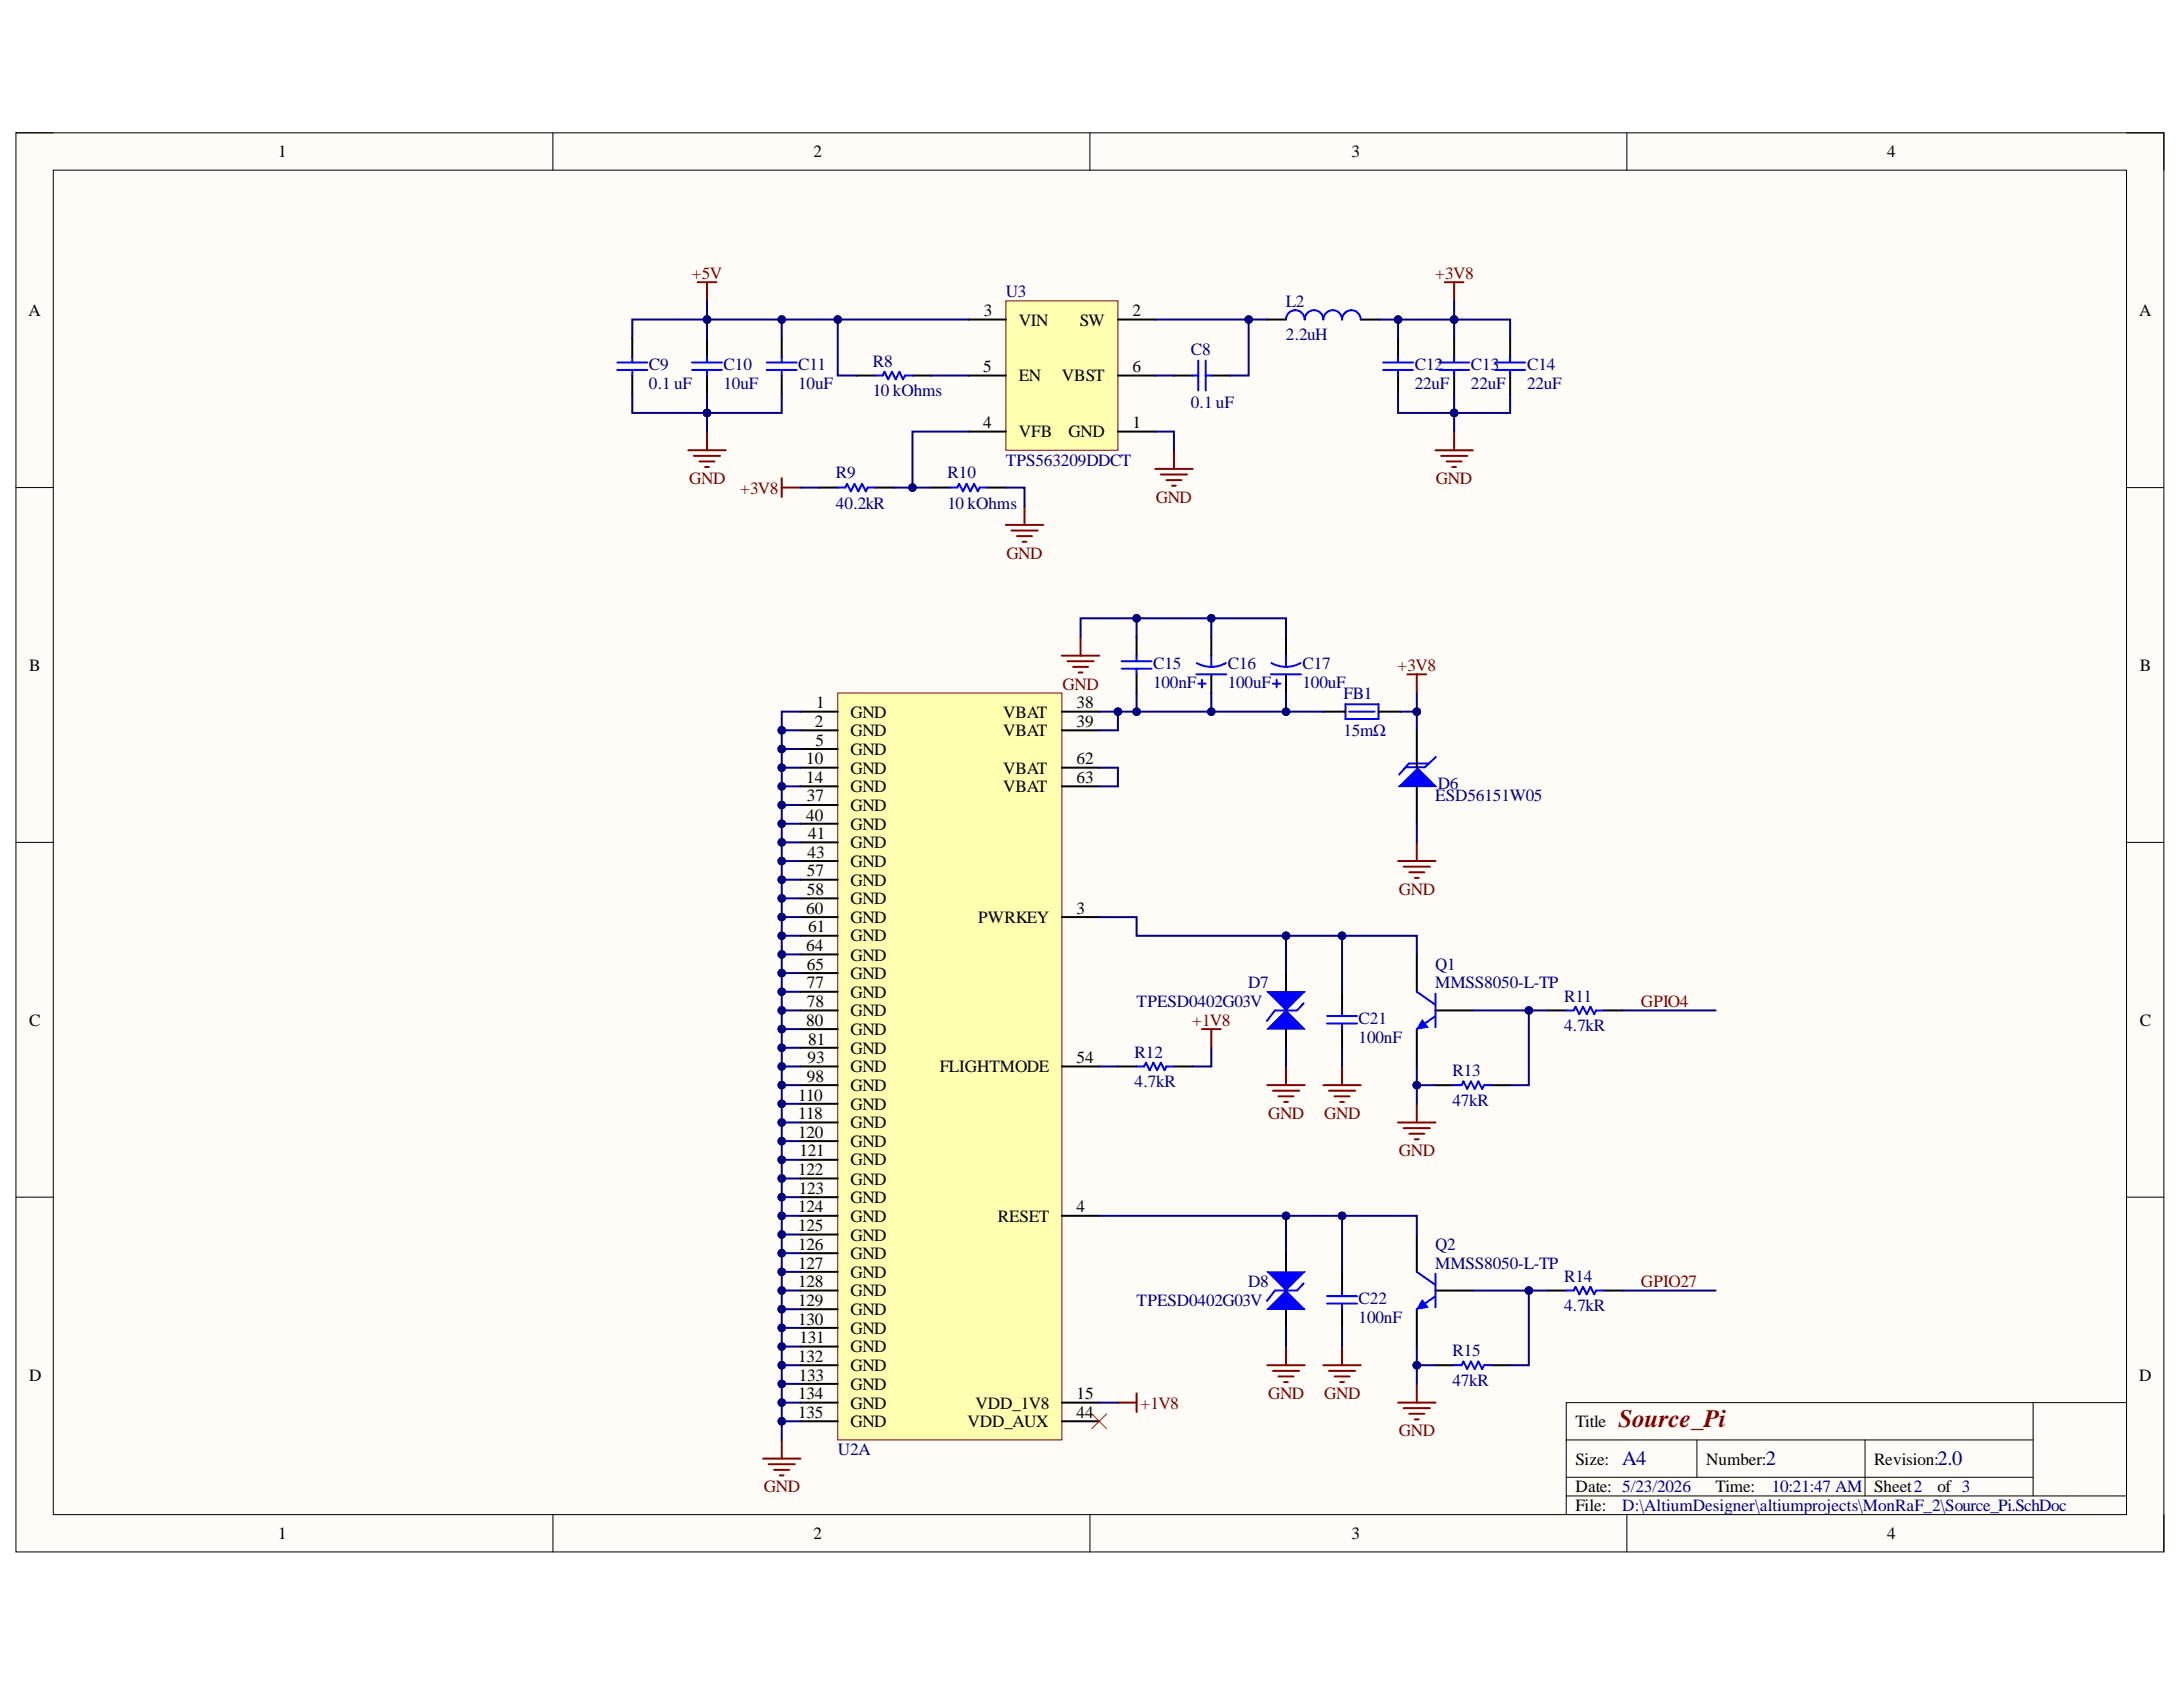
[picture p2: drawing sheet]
<svg xmlns="http://www.w3.org/2000/svg" width="279mm" height="216mm" viewBox="0 0 279 216" stroke-linecap="round" stroke-linejoin="round" font-family="sans-serif">
<defs><g id="words">
<text font-size="3.2" fill="#800000" x="207.1" y="182.6">Source_Pi</text>
<g font-size="2.6" fill="#000080">
<text x="207.6" y="187.5">A4</text>
<text x="226" y="187.5">2</text>
<text x="248" y="187.5">2.0</text>
</g>
<g font-size="2.2">
<text x="35.6" y="20.1">1</text>
<text x="104.1" y="20.1">2</text>
<text x="173" y="20.1">3</text>
<text x="241.6" y="20.1">4</text>
<text x="3.6" y="40.4">A</text>
<text x="125.9" y="40.4">3</text>
<text x="130.4" y="41.7">VIN</text>
<text x="138.2" y="41.7">SW</text>
<text x="145" y="40.4">2</text>
<text x="273.8" y="40.4">A</text>
<text x="125.9" y="47.6">5</text>
<text x="145" y="47.6">6</text>
<text x="130.4" y="48.8">EN</text>
<text x="135.9" y="48.8">VBST</text>
<text x="125.9" y="54.8">4</text>
<text x="130.4" y="56">VFB</text>
<text x="136.8" y="56">GND</text>
<text x="145" y="54.8">1</text>
<text x="3.7" y="85.8">B</text>
<text x="273.9" y="85.8">B</text>
<text x="104.3" y="93">2</text>
<text x="104.4" y="95.5">5</text>
<text x="104.5" y="90.6">1</text>
<text x="108.9" y="94.2">GND</text>
<text x="108.9" y="91.8">GND</text>
<text x="128.4" y="91.8">VBAT</text>
<text x="128.4" y="94.2">VBAT</text>
<text x="137.8" y="90.6">38</text>
<text x="137.8" y="93">39</text>
<text x="103.2" y="100.2">14</text>
<text x="103.2" y="97.8">10</text>
<text x="108.9" y="101.4">GND</text>
<text x="108.9" y="99">GND</text>
<text x="108.9" y="96.6">GND</text>
<text x="128.4" y="99">VBAT</text>
<text x="128.4" y="101.4">VBAT</text>
<text x="137.8" y="97.8">62</text>
<text x="137.8" y="100.2">63</text>
<text x="103.2" y="105">40</text>
<text x="103.3" y="102.6">37</text>
<text x="103.4" y="107.4">41</text>
<text x="108.9" y="103.7">GND</text>
<text x="108.9" y="106.2">GND</text>
<text x="103.3" y="112.1">57</text>
<text x="103.4" y="109.8">43</text>
<text x="108.9" y="108.6">GND</text>
<text x="108.9" y="110.9">GND</text>
<text x="108.9" y="113.4">GND</text>
<text x="103.2" y="116.9">60</text>
<text x="103.3" y="114.6">58</text>
<text x="103.4" y="119.3">61</text>
<text x="108.9" y="118.1">GND</text>
<text x="108.9" y="115.8">GND</text>
<text x="125.2" y="118.1">PWRKEY</text>
<text x="137.8" y="116.9">3</text>
<text x="103.2" y="121.7">64</text>
<text x="103.3" y="124.1">65</text>
<text x="108.9" y="122.9">GND</text>
<text x="108.9" y="125.3">GND</text>
<text x="108.9" y="120.5">GND</text>
<text x="3.7" y="131.3">C</text>
<text x="103.2" y="131.3">80</text>
<text x="103.3" y="126.5">77</text>
<text x="103.3" y="128.9">78</text>
<text x="108.9" y="127.7">GND</text>
<text x="108.9" y="130">GND</text>
<text x="273.9" y="131.3">C</text>
<text x="103.4" y="136">93</text>
<text x="103.4" y="133.7">81</text>
<text x="108.9" y="132.5">GND</text>
<text x="108.9" y="134.9">GND</text>
<text x="108.9" y="137.2">GND</text>
<text x="120.3" y="137.2">FLIGHTMODE</text>
<text x="137.8" y="136">54</text>
<text x="102.2" y="140.9">110</text>
<text x="102.2" y="143.2">118</text>
<text x="103.3" y="138.4">98</text>
<text x="108.9" y="139.6">GND</text>
<text x="108.9" y="142.1">GND</text>
<text x="102.2" y="145.6">120</text>
<text x="102.3" y="148">121</text>
<text x="108.9" y="144.4">GND</text>
<text x="108.9" y="146.8">GND</text>
<text x="108.9" y="149.2">GND</text>
<text x="102.2" y="150.4">122</text>
<text x="102.2" y="155.2">124</text>
<text x="102.3" y="152.8">123</text>
<text x="108.9" y="151.6">GND</text>
<text x="108.9" y="154">GND</text>
<text x="137.8" y="155.2">4</text>
<text x="102.2" y="157.5">125</text>
<text x="102.2" y="160">126</text>
<text x="108.9" y="156.3">GND</text>
<text x="108.9" y="158.8">GND</text>
<text x="108.9" y="161.2">GND</text>
<text x="127.7" y="156.3">RESET</text>
<text x="102.2" y="162.3">127</text>
<text x="102.2" y="164.7">128</text>
<text x="102.2" y="167.1">129</text>
<text x="108.9" y="163.5">GND</text>
<text x="108.9" y="165.9">GND</text>
<text x="102.2" y="169.5">130</text>
<text x="102.3" y="171.9">131</text>
<text x="108.9" y="168.3">GND</text>
<text x="108.9" y="170.7">GND</text>
<text x="108.9" y="173.1">GND</text>
<text x="3.7" y="176.7">D</text>
<text x="102.2" y="174.3">132</text>
<text x="102.2" y="179.1">134</text>
<text x="102.3" y="176.7">133</text>
<text x="108.9" y="175.4">GND</text>
<text x="108.9" y="177.9">GND</text>
<text x="137.8" y="179.1">15</text>
<text x="273.8" y="176.7">D</text>
<text x="102.2" y="181.5">135</text>
<text x="108.9" y="180.3">GND</text>
<text x="108.9" y="182.6">GND</text>
<text x="123.8" y="182.6">VDD_AUX</text>
<text x="124.8" y="180.3">VDD_1V8</text>
<text x="137.8" y="181.5">44</text>
<text x="201.6" y="182.6">Title</text>
<text x="201.6" y="187.5">Size:</text>
<text x="201.6" y="191">Date: 5/23/2026</text>
<text x="218.4" y="187.5">Number:</text>
<text x="219.6" y="191">Time:</text>
<text x="239.9" y="187.5">Revision:</text>
<text x="239.9" y="191">Sheet2</text>
<text x="248" y="191">of 3</text>
<text x="35.6" y="197">1</text>
<text x="104.1" y="197">2</text>
<text x="173" y="197">3</text>
<text x="201.6" y="193.4">File:</text>
<text x="241.6" y="197">4</text>
</g>
<g font-size="2.2" fill="#800000">
<text x="88.6" y="35.7">+5V</text>
<text x="183.7" y="35.7">+3V8</text>
<text x="88.2" y="62">GND</text>
<text x="94.7" y="63.2">+3V8</text>
<text x="147.9" y="64.3">GND</text>
<text x="183.8" y="62">GND</text>
<text x="128.8" y="71.5">GND</text>
<text x="136" y="88.3">GND</text>
<text x="178.9" y="85.8">+3V8</text>
<text x="179.1" y="114.6">GND</text>
<text x="152.6" y="131.3">+1V8</text>
<text x="210" y="128.9">GPIO4</text>
<text x="162.3" y="143.2">GND</text>
<text x="169.5" y="143.2">GND</text>
<text x="179.1" y="148">GND</text>
<text x="210" y="164.7">GPIO27</text>
<text x="162.3" y="179.1">GND</text>
<text x="169.5" y="179.1">GND</text>
<text x="146" y="180.3">+1V8</text>
<text x="179.1" y="183.8">GND</text>
<text x="97.8" y="191">GND</text>
</g>
<g font-size="2.2" fill="#000080">
<text x="128.7" y="38.1">U3</text>
<text x="164.6" y="39.2">L2</text>
<text x="83.1" y="47.4">C9</text>
<text x="92.6" y="47.4">C10</text>
<text x="102.2" y="47.4">C11</text>
<text x="111.7" y="46.9">R8</text>
<text x="152.4" y="45.5">C8</text>
<text x="164.6" y="43.5">2.2uH</text>
<text x="181.1" y="47.4">C12</text>
<text x="188.3" y="47.4">C13</text>
<text x="195.5" y="47.4">C14</text>
<text x="83.1" y="49.8">0.1 uF</text>
<text x="92.6" y="49.8">10uF</text>
<text x="102.2" y="49.8">10uF</text>
<text x="111.7" y="50.7">10 kOhms</text>
<text x="152.4" y="52.2">0.1 uF</text>
<text x="181.1" y="49.8">22uF</text>
<text x="188.3" y="49.8">22uF</text>
<text x="195.5" y="49.8">22uF</text>
<text x="128.7" y="59.6">TPS563209DDCT</text>
<text x="107" y="65.1">40.2kR</text>
<text x="107" y="61.2">R9</text>
<text x="121.3" y="65.1">10 kOhms</text>
<text x="121.3" y="61.2">R10</text>
<text x="147.6" y="88">100nF</text>
<text x="147.6" y="85.7">C15</text>
<text x="157.1" y="88">100uF</text>
<text x="157.1" y="85.7">C16</text>
<text x="166.7" y="88">100uF</text>
<text x="166.7" y="85.7">C17</text>
<text x="171.9" y="89.5">FB1</text>
<text x="171.9" y="94.2">15mΩ</text>
<text x="184" y="101">D6</text>
<text x="183.7" y="102.6">ESD56151W05</text>
<text x="183.7" y="124.1">Q1</text>
<text x="145.5" y="128.9">TPESD0402G03V</text>
<text x="159.8" y="126.5">D7</text>
<text x="173.9" y="131.1">C21</text>
<text x="183.7" y="126.5">MMSS8050-L-TP</text>
<text x="200.2" y="132">4.7kR</text>
<text x="200.2" y="128.2">R11</text>
<text x="145.2" y="135.4">R12</text>
<text x="173.9" y="133.4">100nF</text>
<text x="185.9" y="137.7">R13</text>
<text x="145.2" y="139.2">4.7kR</text>
<text x="185.9" y="141.5">47kR</text>
<text x="183.7" y="160">Q2</text>
<text x="145.5" y="167.1">TPESD0402G03V</text>
<text x="159.8" y="164.7">D8</text>
<text x="173.9" y="166.9">C22</text>
<text x="183.7" y="162.3">MMSS8050-L-TP</text>
<text x="200.2" y="167.8">4.7kR</text>
<text x="200.2" y="164">R14</text>
<text x="173.9" y="169.3">100nF</text>
<text x="185.9" y="173.6">R15</text>
<text x="185.9" y="177.4">47kR</text>
<text x="107.2" y="186.3">U2A</text>
<text x="226.8" y="191">10:21:47 AM</text>
<text x="207.6" y="193.4">D:\AltiumDesigner\altiumprojects\MonRaF_2\Source_Pi.SchDoc</text>
</g>
</g></defs>
<path d="M2 17h275v181.6h-275z" fill-rule="evenodd" fill="#fffcf8"/>
<path d="M2 17h275v181.6h-275z" fill="none" stroke="#000" stroke-width=".13"/>
<path d="M6.8 21.8h265.4v172h-265.4z" fill-rule="evenodd" fill="#fffcf8"/>
<g fill="none" stroke="#000" stroke-width=".13">
<path d="M2 17h4.8M70.8 17v4.8M139.5 17v4.8M208.2 17v4.8M272.2 17h4.8v4.8M6.8 21.8h265.4v172h-265.4zM2 62.4h4.8M272.2 62.4h4.8M2 107.8h4.8M272.2 107.8h4.8M2 153.2h4.8M272.2 153.2h4.8"/>
<path d="M260.2 179.5v11.9M272.2 179.5h-71.7v14.3M70.8 193.8v4.8M139.5 193.8v4.8M200.5 184.3h59.7M200.5 191.4h71.7M200.5 189.1h59.7M208.2 193.8v4.8M217.2 184.3v4.8M238.7 184.3v7.1M277 193.8v4.8"/>
</g>
<path d="M145.5 81.5v2.4M145.5 86.3v2.4M181.3 122.1v4.8M181.3 131.7v4.8M183.7 129.3h4.8" fill="none" stroke="#000" stroke-width=".25"/>
<path d="M143.6 85.6h3.8M143.6 84.6h3.8M145.5 83.9v.7M145.5 85.6v.7M181.3 126.9l2.4 1.7M183.7 130l-2.4 1.7M183.7 127.2v4.3" fill="none" stroke="#00f" stroke-width=".25"/>
<path d="M180.1 86.3h2.4M181.3 86.3v2.4M143.1 179.5h2.4M145.5 178.3v2.4" fill="none" stroke="#800000" stroke-width=".25"/>
<path d="M182 130.5l.8 1-1.5 .2z" fill="#00f"/>
<path d="M182 130.5l.8 1-1.5 .2z" fill="none" stroke="#00f" stroke-width=".13"/>
<g fill="none" stroke="#800000" stroke-width=".25">
<path d="M89.3 36.1h2.4M90.5 36.1v2.4M88.1 57.6h4.8M88.8 58.3h3.4M89.5 59.1h1.9M90.3 59.8h.4M90.5 55.2v2.4M150.3 57.6v2.4M183.7 57.6h4.8M184.4 58.3h3.4M185.2 59.1h1.9M185.9 59.8h.4"/>
<path d="M186.1 55.2v2.4M128.7 67.2h4.8M129.5 67.9h3.3M130.2 68.6h1.9M130.9 69.3h.5M131.1 64.8v2.4M147.9 60h4.7M148.6 60.7h3.3M149.3 61.4h1.9M150 62.2h.5M178.9 110.2h4.8M179.7 110.9h3.3"/>
<path d="M180.4 111.6h1.9M181.1 112.4h.5M181.3 107.8v2.4M178.9 143.7h4.8M179.7 144.4h3.3M180.4 145.1h1.9M181.1 145.8h.5M181.3 141.3v2.4"/>
</g>
<g fill="none" stroke="#000" stroke-width=".25">
<path d="M80.9 43.3v2.4M80.9 48.1v2.4M90.5 43.3v2.4M90.5 48.1v2.4M100.1 43.3v2.4M100.1 48.1v2.4M109.6 48.1h2.4M116.8 48.1h2.4M150.3 48.1h2.3M155 48.1h2.4M162.2 40.9h2.4M174.2 40.9h2.3"/>
<path d="M178.9 43.3v2.4M178.9 48.1v2.4M186.1 43.3v2.4M186.1 48.1v2.4M193.3 43.3v2.4M193.3 48.1v2.4M119.2 62.4h2.4M126.3 62.4h2.4M183.7 138.9h2.4M190.9 138.9h2.4M198.1 129.3h2.4M205.2 129.3h2.4"/>
</g>
<g fill="none" stroke="#00f" stroke-width=".25">
<path d="M79 46.4h3.8M79 47.3h3.8M80.9 45.7v.7M80.9 47.3v.8M88.6 46.4h3.8M88.6 47.3h3.8M90.5 45.7v.7M90.5 47.3v.8M98.1 46.4h3.9M98.1 47.3h3.9M100.1 45.7v.7M100.1 47.3v.8"/>
<path d="M112 48.1h1l.2-.5 .5 .9 .5-.9 .4 .9 .5-.9 .5 .9 .2-.4h1M152.6 48.1h.8M153.4 46.1v3.9M154.3 48.1h.7M154.3 46.1v3.9M164.6 40.9a1.19 1.19 0 0 1 1.2-1.2 1.19 1.19 0 0 1 1.2 1.2 1.2 1.2 0 0 1 1.2-1.2 1.2 1.2 0 0 1 1.2 1.2 1.19 1.19 0 0 1 1.2-1.2 1.19 1.19 0 0 1 1.2 1.2 1.19 1.19 0 0 1 1.2-1.2 1.19 1.19 0 0 1 1.2 1.2M177 46.4h3.8M177 47.3h3.8M178.9 45.7v.7M178.9 47.3v.8M184.2 46.4h3.8M184.2 47.3h3.8"/>
<path d="M186.1 45.7v.7M186.1 47.3v.8M191.4 46.4h3.8M191.4 47.3h3.8M193.3 45.7v.7M193.3 47.3v.8M121.6 62.4h.9l.3-.5 .4 1 .5-1 .5 1 .5-1 .4 1 .3-.5h.9M186.1 138.9h1l.2-.5 .5 1 .5-1 .4 1 .5-1 .5 1 .2-.5h1M200.5 129.3h.9l.3-.5 .4 1 .5-1 .5 1 .5-1 .4 1 .3-.5h.9"/>
</g>
<path d="M128.7 38.5h14.4v19.1h-14.4z" fill-rule="evenodd" fill="#ffffb0"/>
<path d="M128.7 38.5h14.4v19.1h-14.4z" fill="none" stroke="#800000" stroke-width=".13"/>
<path d="M124 55.2h4.7M124 40.9h4.7M124 48.1h4.7M143.1 55.2h4.8M143.1 40.9h4.8M143.1 48.1h4.8M104.8 62.4h2.4M112 62.4h2.4" fill="none" stroke="#000" stroke-width=".25"/>
<path d="M184.9 36.1h2.4M186.1 36.1v2.4M100.1 61.2v2.4M100.1 62.4h2.3" fill="none" stroke="#800000" stroke-width=".25"/>
<path d="M107.2 62.4h1l.2-.5 .5 1 .5-1 .5 1 .4-1 .5 1 .2-.5h1" fill="none" stroke="#00f" stroke-width=".25"/>
<path d="M107.2 88.7h28.7v95.6h-28.7z" fill-rule="evenodd" fill="#ffffb0"/>
<path d="M107.2 88.7h28.7v95.6h-28.7z" fill="none" stroke="#800000" stroke-width=".13"/>
<g fill="none" stroke="#000" stroke-width=".25">
<path d="M102.4 93.5h4.8M102.4 91.1h4.8M102.4 98.2h4.8M102.4 95.9h4.8M135.9 93.5h4.8M135.9 91.1h4.8M135.9 98.2h4.8M155 81.5v2.4M155 86.3v2.4M164.6 81.5v2.4M164.6 86.3v2.4M169.4 91.1h2.8"/>
<path d="M176.4 91.1h2.9M102.4 100.6h4.8M102.4 103h4.8M102.4 105.4h4.8M102.4 107.8h4.8M102.4 110.2h4.8M102.4 112.6h4.8M102.4 117.4h4.8M102.4 119.8h4.8M102.4 115h4.8M135.9 100.6h4.8M135.9 117.4h4.8"/>
<path d="M102.4 122.1h4.8M102.4 124.5h4.8M102.4 126.9h4.8M102.4 129.3h4.8M102.4 131.7h4.8M102.4 134.1h4.8M102.4 136.5h4.8M102.4 138.9h4.8M135.9 136.5h4.8M102.4 141.3h4.8M102.4 143.7h4.8M102.4 146h4.8"/>
<path d="M102.4 148.4h4.8M102.4 150.8h4.8M102.4 153.2h4.8M102.4 155.6h4.8M102.4 158h4.8M135.9 155.6h4.8M102.4 160.4h4.8M102.4 162.8h4.8M102.4 165.2h4.8M102.4 167.6h4.8M102.4 169.9h4.8M102.4 172.3h4.8"/>
<path d="M102.4 179.5h4.8M102.4 174.7h4.8M102.4 177.1h4.8M135.9 179.5h4.8M102.4 181.9h4.8M135.9 181.9h4.8"/>
</g>
<path d="M135.9 83.9h4.8M136.6 84.6h3.4M137.3 85.3h2M138.1 86.1h.4M138.3 81.5v2.4M97.7 186.7h4.7M98.4 187.4h3.3M99.1 188.1h1.9M99.8 188.8h.5M100.1 184.3v2.4" fill="none" stroke="#800000" stroke-width=".25"/>
<path d="M139.7 180.9l1.9 1.9M141.6 180.9l-1.9 1.9" fill="none" stroke="#f00" stroke-width=".13"/>
<g fill="none" stroke="#00f" stroke-width=".25">
<path d="M153.1 86.3h3.8M153.2 84.9l.7 .3 1.1 .1M153.4 87.5h.9M153.8 87v1M155 83.9v1.4M156.9 84.9l-.7 .3-1.2 .1M162.7 86.3h3.8M162.7 84.9l.8 .3 1.1 .1M162.9 87.5h1M163.4 87v1M164.6 83.9v1.4M166.5 84.9l-.8 .3-1.1 .1"/>
<path d="M172.2 90.1h4.2v1.9h-4.2zM172.7 91.1h3.2"/>
</g>
<path d="M179 100.7l2.4-2.4 2.4 2.4z" fill="#00f"/>
<path d="M179 100.7l2.4-2.4 2.4 2.4z" fill="none" stroke="#00f" stroke-width=".13"/>
<path d="M182.8 97.7h-2.5l-1.2 1.4M183.8 96.9l-1.4 1.3h-2.5M181.3 162.8l2.4 1.6M183.7 165.9l-2.4 1.7M183.7 163v4.3" fill="none" stroke="#00f" stroke-width=".25"/>
<path d="M181.3 93.4v4.8M181.3 100.6v4.8M181.3 158v4.8M181.3 167.6v4.7M183.7 165.2h4.8" fill="none" stroke="#000" stroke-width=".25"/>
<path d="M182 166.4l.8 .9-1.5 .3z" fill="#00f"/>
<path d="M182 166.4l.8 .9-1.5 .3z" fill="none" stroke="#00f" stroke-width=".13"/>
<path d="M153.8 131.7h2.4M155 131.7v2.4M169.4 138.9h4.8M170.1 139.6h3.3M171.8 136.5v2.4M170.8 140.3h1.9M171.5 141h.5M178.9 179.5h4.8M181.3 177.1v2.4M179.7 180.2h3.3M180.4 180.9h1.9M181.1 181.7h.5" fill="none" stroke="#800000" stroke-width=".25"/>
<path d="M143.1 136.5h2.4M150.3 136.5h2.3M171.8 126.9v2.4M171.8 131.7v2.4M171.8 162.8v2.4M171.8 167.6v2.3M183.7 174.7h2.4M190.9 174.7h2.4M198.1 165.2h2.4M205.2 165.2h2.4" fill="none" stroke="#000" stroke-width=".25"/>
<path d="M145.5 136.5h.9l.3-.5 .4 1 .5-1 .5 1 .5-1 .5 1 .2-.5h1M169.9 131h3.8M169.9 130h3.8M171.8 129.3v.7M171.8 131v.7M169.9 166.8h3.8M169.9 165.9h3.8M171.8 165.2v.7M171.8 166.8v.8M186.1 174.7h1l.2-.5 .5 1 .5-1 .4 1 .5-1 .5 1 .2-.5h1M200.5 165.2h.9l.3-.5 .4 .9 .5-.9 .5 .9 .5-.9 .4 .9 .3-.4h.9" fill="none" stroke="#00f" stroke-width=".25"/>
<path d="M162.2 126.9h4.8l-2.4 2.4z" fill="#00f"/>
<path d="M162.2 126.9h4.8l-2.4 2.4z" fill="none" stroke="#00f" stroke-width=".13"/>
<path d="M162.2 131.7l2.4-2.4 2.4 2.4z" fill="#00f"/>
<path d="M162.2 131.7l2.4-2.4 2.4 2.4z" fill="none" stroke="#00f" stroke-width=".13"/>
<path d="M166.9 128.4l-.9 .9h-2.8l-1.1 1.4" fill="none" stroke="#00f" stroke-width=".25"/>
<path d="M164.6 124.5v2.4M164.6 131.7v2.4" fill="none" stroke="#000" stroke-width=".25"/>
<path d="M162.2 138.9h4.8M162.9 139.6h3.4M164.6 136.5v2.4M163.6 140.3h2M164.4 141h.4" fill="none" stroke="#800000" stroke-width=".25"/>
<path d="M162.2 162.8h4.8l-2.4 2.4z" fill="#00f"/>
<path d="M162.2 162.8h4.8l-2.4 2.4z" fill="none" stroke="#00f" stroke-width=".13"/>
<path d="M164.6 165.2l2.4 2.4h-4.8z" fill="#00f"/>
<path d="M164.6 165.2l2.4 2.4h-4.8z" fill="none" stroke="#00f" stroke-width=".13"/>
<path d="M166.9 164.2l-.9 1h-2.8l-1.1 1.3" fill="none" stroke="#00f" stroke-width=".25"/>
<path d="M164.6 160.4v2.3M164.6 167.6v2.3" fill="none" stroke="#000" stroke-width=".25"/>
<path d="M162.2 174.7h4.8M162.9 175.4h3.4M163.6 176.2h2M164.4 176.9h.4M164.6 172.3v2.4M169.4 174.7h4.8M170.1 175.4h3.3M170.8 176.2h1.9M171.5 176.9h.5M171.8 172.3v2.4" fill="none" stroke="#800000" stroke-width=".25"/>
<path d="M181.3 136.5v4.8" fill="none" stroke="#000080" stroke-width=".25"/>
<circle cx="181.3" cy="138.9" r=".48" fill="#000080"/>
<circle cx="181.3" cy="138.9" r=".48" fill="none" stroke="#000080" stroke-width=".13"/>
<path d="M188.5 129.3h9.6" fill="none" stroke="#000080" stroke-width=".25"/>
<circle cx="195.7" cy="129.3" r=".48" fill="#000080"/>
<circle cx="195.7" cy="129.3" r=".48" fill="none" stroke="#000080" stroke-width=".13"/>
<path d="M181.3 138.9h2.4" fill="none" stroke="#000080" stroke-width=".25"/>
<circle cx="181.3" cy="138.9" r=".48" fill="#000080"/>
<circle cx="181.3" cy="138.9" r=".48" fill="none" stroke="#000080" stroke-width=".13"/>
<path d="M195.7 129.3v9.6h-2.4" fill="none" stroke="#000080" stroke-width=".25"/>
<circle cx="195.7" cy="129.3" r=".48" fill="#000080"/>
<circle cx="195.7" cy="129.3" r=".48" fill="none" stroke="#000080" stroke-width=".13"/>
<path d="M124 40.9h-43.1v2.4M181.3 105.4v2.4M207.6 129.3h12" fill="none" stroke="#000080" stroke-width=".25"/>
<circle cx="90.5" cy="40.9" r=".48" fill="#000080"/>
<circle cx="90.5" cy="40.9" r=".48" fill="none" stroke="#000080" stroke-width=".13"/>
<circle cx="100.1" cy="40.9" r=".48" fill="#000080"/>
<circle cx="100.1" cy="40.9" r=".48" fill="none" stroke="#000080" stroke-width=".13"/>
<circle cx="107.2" cy="40.9" r=".48" fill="#000080"/>
<circle cx="107.2" cy="40.9" r=".48" fill="none" stroke="#000080" stroke-width=".13"/>
<path d="M90.5 40.9v2.4" fill="none" stroke="#000080" stroke-width=".25"/>
<circle cx="90.5" cy="40.9" r=".48" fill="#000080"/>
<circle cx="90.5" cy="40.9" r=".48" fill="none" stroke="#000080" stroke-width=".13"/>
<path d="M100.1 40.9v2.4" fill="none" stroke="#000080" stroke-width=".25"/>
<circle cx="100.1" cy="40.9" r=".48" fill="#000080"/>
<circle cx="100.1" cy="40.9" r=".48" fill="none" stroke="#000080" stroke-width=".13"/>
<path d="M107.2 40.9v7.2h2.4" fill="none" stroke="#000080" stroke-width=".25"/>
<circle cx="107.2" cy="40.9" r=".48" fill="#000080"/>
<circle cx="107.2" cy="40.9" r=".48" fill="none" stroke="#000080" stroke-width=".13"/>
<path d="M80.9 50.5v2.3h19.2v-2.3M119.2 48.1h4.8" fill="none" stroke="#000080" stroke-width=".25"/>
<circle cx="90.5" cy="52.8" r=".48" fill="#000080"/>
<circle cx="90.5" cy="52.8" r=".48" fill="none" stroke="#000080" stroke-width=".13"/>
<path d="M90.5 50.5v2.3" fill="none" stroke="#000080" stroke-width=".25"/>
<circle cx="90.5" cy="52.8" r=".48" fill="#000080"/>
<circle cx="90.5" cy="52.8" r=".48" fill="none" stroke="#000080" stroke-width=".13"/>
<path d="M90.5 52.8v2.4" fill="none" stroke="#000080" stroke-width=".25"/>
<circle cx="90.5" cy="52.8" r=".48" fill="#000080"/>
<circle cx="90.5" cy="52.8" r=".48" fill="none" stroke="#000080" stroke-width=".13"/>
<path d="M90.5 38.5v2.4" fill="none" stroke="#000080" stroke-width=".25"/>
<circle cx="90.5" cy="40.9" r=".48" fill="#000080"/>
<circle cx="90.5" cy="40.9" r=".48" fill="none" stroke="#000080" stroke-width=".13"/>
<path d="M147.9 40.9h14.3M147.9 48.1h2.4" fill="none" stroke="#000080" stroke-width=".25"/>
<circle cx="159.8" cy="40.9" r=".48" fill="#000080"/>
<circle cx="159.8" cy="40.9" r=".48" fill="none" stroke="#000080" stroke-width=".13"/>
<path d="M159.8 40.9v7.2h-2.4" fill="none" stroke="#000080" stroke-width=".25"/>
<circle cx="159.8" cy="40.9" r=".48" fill="#000080"/>
<circle cx="159.8" cy="40.9" r=".48" fill="none" stroke="#000080" stroke-width=".13"/>
<path d="M147.9 55.2h2.4v2.4M176.5 40.9h16.8v2.4" fill="none" stroke="#000080" stroke-width=".25"/>
<circle cx="178.9" cy="40.9" r=".48" fill="#000080"/>
<circle cx="178.9" cy="40.9" r=".48" fill="none" stroke="#000080" stroke-width=".13"/>
<circle cx="186.1" cy="40.9" r=".48" fill="#000080"/>
<circle cx="186.1" cy="40.9" r=".48" fill="none" stroke="#000080" stroke-width=".13"/>
<path d="M186.1 40.9v2.4" fill="none" stroke="#000080" stroke-width=".25"/>
<circle cx="186.1" cy="40.9" r=".48" fill="#000080"/>
<circle cx="186.1" cy="40.9" r=".48" fill="none" stroke="#000080" stroke-width=".13"/>
<path d="M178.9 40.9v2.4" fill="none" stroke="#000080" stroke-width=".25"/>
<circle cx="178.9" cy="40.9" r=".48" fill="#000080"/>
<circle cx="178.9" cy="40.9" r=".48" fill="none" stroke="#000080" stroke-width=".13"/>
<path d="M178.9 50.5v2.3h14.4v-2.3" fill="none" stroke="#000080" stroke-width=".25"/>
<circle cx="186.1" cy="52.8" r=".48" fill="#000080"/>
<circle cx="186.1" cy="52.8" r=".48" fill="none" stroke="#000080" stroke-width=".13"/>
<path d="M186.1 50.5v2.3" fill="none" stroke="#000080" stroke-width=".25"/>
<circle cx="186.1" cy="52.8" r=".48" fill="#000080"/>
<circle cx="186.1" cy="52.8" r=".48" fill="none" stroke="#000080" stroke-width=".13"/>
<path d="M186.1 52.8v2.4" fill="none" stroke="#000080" stroke-width=".25"/>
<circle cx="186.1" cy="52.8" r=".48" fill="#000080"/>
<circle cx="186.1" cy="52.8" r=".48" fill="none" stroke="#000080" stroke-width=".13"/>
<path d="M114.4 62.4h4.8" fill="none" stroke="#000080" stroke-width=".25"/>
<circle cx="116.8" cy="62.4" r=".48" fill="#000080"/>
<circle cx="116.8" cy="62.4" r=".48" fill="none" stroke="#000080" stroke-width=".13"/>
<path d="M124 55.2h-7.2v7.2" fill="none" stroke="#000080" stroke-width=".25"/>
<circle cx="116.8" cy="62.4" r=".48" fill="#000080"/>
<circle cx="116.8" cy="62.4" r=".48" fill="none" stroke="#000080" stroke-width=".13"/>
<path d="M186.1 38.5v2.4M128.7 62.4h2.4v2.4" fill="none" stroke="#000080" stroke-width=".25"/>
<circle cx="186.1" cy="40.9" r=".48" fill="#000080"/>
<circle cx="186.1" cy="40.9" r=".48" fill="none" stroke="#000080" stroke-width=".13"/>
<path d="M102.4 62.4h2.4M102.4 91.1h-2.3v90.8h2.3" fill="none" stroke="#000080" stroke-width=".25"/>
<circle cx="100.1" cy="93.5" r=".48" fill="#000080"/>
<circle cx="100.1" cy="93.5" r=".48" fill="none" stroke="#000080" stroke-width=".13"/>
<circle cx="100.1" cy="95.9" r=".48" fill="#000080"/>
<circle cx="100.1" cy="95.9" r=".48" fill="none" stroke="#000080" stroke-width=".13"/>
<circle cx="100.1" cy="98.2" r=".48" fill="#000080"/>
<circle cx="100.1" cy="98.2" r=".48" fill="none" stroke="#000080" stroke-width=".13"/>
<circle cx="100.1" cy="100.6" r=".48" fill="#000080"/>
<circle cx="100.1" cy="100.6" r=".48" fill="none" stroke="#000080" stroke-width=".13"/>
<circle cx="100.1" cy="103" r=".48" fill="#000080"/>
<circle cx="100.1" cy="103" r=".48" fill="none" stroke="#000080" stroke-width=".13"/>
<circle cx="100.1" cy="105.4" r=".48" fill="#000080"/>
<circle cx="100.1" cy="105.4" r=".48" fill="none" stroke="#000080" stroke-width=".13"/>
<circle cx="100.1" cy="107.8" r=".48" fill="#000080"/>
<circle cx="100.1" cy="107.8" r=".48" fill="none" stroke="#000080" stroke-width=".13"/>
<circle cx="100.1" cy="110.2" r=".48" fill="#000080"/>
<circle cx="100.1" cy="110.2" r=".48" fill="none" stroke="#000080" stroke-width=".13"/>
<circle cx="100.1" cy="112.6" r=".48" fill="#000080"/>
<circle cx="100.1" cy="112.6" r=".48" fill="none" stroke="#000080" stroke-width=".13"/>
<circle cx="100.1" cy="115" r=".48" fill="#000080"/>
<circle cx="100.1" cy="115" r=".48" fill="none" stroke="#000080" stroke-width=".13"/>
<circle cx="100.1" cy="117.4" r=".48" fill="#000080"/>
<circle cx="100.1" cy="117.4" r=".48" fill="none" stroke="#000080" stroke-width=".13"/>
<circle cx="100.1" cy="119.8" r=".48" fill="#000080"/>
<circle cx="100.1" cy="119.8" r=".48" fill="none" stroke="#000080" stroke-width=".13"/>
<circle cx="100.1" cy="122.1" r=".48" fill="#000080"/>
<circle cx="100.1" cy="122.1" r=".48" fill="none" stroke="#000080" stroke-width=".13"/>
<circle cx="100.1" cy="124.5" r=".48" fill="#000080"/>
<circle cx="100.1" cy="124.5" r=".48" fill="none" stroke="#000080" stroke-width=".13"/>
<circle cx="100.1" cy="126.9" r=".48" fill="#000080"/>
<circle cx="100.1" cy="126.9" r=".48" fill="none" stroke="#000080" stroke-width=".13"/>
<circle cx="100.1" cy="129.3" r=".48" fill="#000080"/>
<circle cx="100.1" cy="129.3" r=".48" fill="none" stroke="#000080" stroke-width=".13"/>
<circle cx="100.1" cy="131.7" r=".48" fill="#000080"/>
<circle cx="100.1" cy="131.7" r=".48" fill="none" stroke="#000080" stroke-width=".13"/>
<circle cx="100.1" cy="134.1" r=".48" fill="#000080"/>
<circle cx="100.1" cy="134.1" r=".48" fill="none" stroke="#000080" stroke-width=".13"/>
<circle cx="100.1" cy="136.5" r=".48" fill="#000080"/>
<circle cx="100.1" cy="136.5" r=".48" fill="none" stroke="#000080" stroke-width=".13"/>
<circle cx="100.1" cy="138.9" r=".48" fill="#000080"/>
<circle cx="100.1" cy="138.9" r=".48" fill="none" stroke="#000080" stroke-width=".13"/>
<circle cx="100.1" cy="141.3" r=".48" fill="#000080"/>
<circle cx="100.1" cy="141.3" r=".48" fill="none" stroke="#000080" stroke-width=".13"/>
<circle cx="100.1" cy="143.7" r=".48" fill="#000080"/>
<circle cx="100.1" cy="143.7" r=".48" fill="none" stroke="#000080" stroke-width=".13"/>
<circle cx="100.1" cy="146" r=".48" fill="#000080"/>
<circle cx="100.1" cy="146" r=".48" fill="none" stroke="#000080" stroke-width=".13"/>
<circle cx="100.1" cy="148.4" r=".48" fill="#000080"/>
<circle cx="100.1" cy="148.4" r=".48" fill="none" stroke="#000080" stroke-width=".13"/>
<circle cx="100.1" cy="150.8" r=".48" fill="#000080"/>
<circle cx="100.1" cy="150.8" r=".48" fill="none" stroke="#000080" stroke-width=".13"/>
<circle cx="100.1" cy="153.2" r=".48" fill="#000080"/>
<circle cx="100.1" cy="153.2" r=".48" fill="none" stroke="#000080" stroke-width=".13"/>
<circle cx="100.1" cy="155.6" r=".48" fill="#000080"/>
<circle cx="100.1" cy="155.6" r=".48" fill="none" stroke="#000080" stroke-width=".13"/>
<circle cx="100.1" cy="158" r=".48" fill="#000080"/>
<circle cx="100.1" cy="158" r=".48" fill="none" stroke="#000080" stroke-width=".13"/>
<circle cx="100.1" cy="160.4" r=".48" fill="#000080"/>
<circle cx="100.1" cy="160.4" r=".48" fill="none" stroke="#000080" stroke-width=".13"/>
<circle cx="100.1" cy="162.8" r=".48" fill="#000080"/>
<circle cx="100.1" cy="162.8" r=".48" fill="none" stroke="#000080" stroke-width=".13"/>
<circle cx="100.1" cy="165.2" r=".48" fill="#000080"/>
<circle cx="100.1" cy="165.2" r=".48" fill="none" stroke="#000080" stroke-width=".13"/>
<circle cx="100.1" cy="167.6" r=".48" fill="#000080"/>
<circle cx="100.1" cy="167.6" r=".48" fill="none" stroke="#000080" stroke-width=".13"/>
<circle cx="100.1" cy="169.9" r=".48" fill="#000080"/>
<circle cx="100.1" cy="169.9" r=".48" fill="none" stroke="#000080" stroke-width=".13"/>
<circle cx="100.1" cy="172.3" r=".48" fill="#000080"/>
<circle cx="100.1" cy="172.3" r=".48" fill="none" stroke="#000080" stroke-width=".13"/>
<circle cx="100.1" cy="174.7" r=".48" fill="#000080"/>
<circle cx="100.1" cy="174.7" r=".48" fill="none" stroke="#000080" stroke-width=".13"/>
<circle cx="100.1" cy="177.1" r=".48" fill="#000080"/>
<circle cx="100.1" cy="177.1" r=".48" fill="none" stroke="#000080" stroke-width=".13"/>
<circle cx="100.1" cy="179.5" r=".48" fill="#000080"/>
<circle cx="100.1" cy="179.5" r=".48" fill="none" stroke="#000080" stroke-width=".13"/>
<circle cx="100.1" cy="181.9" r=".48" fill="#000080"/>
<circle cx="100.1" cy="181.9" r=".48" fill="none" stroke="#000080" stroke-width=".13"/>
<path d="M100.1 179.5h2.3" fill="none" stroke="#000080" stroke-width=".25"/>
<circle cx="100.1" cy="179.5" r=".48" fill="#000080"/>
<circle cx="100.1" cy="179.5" r=".48" fill="none" stroke="#000080" stroke-width=".13"/>
<path d="M100.1 177.1h2.3" fill="none" stroke="#000080" stroke-width=".25"/>
<circle cx="100.1" cy="177.1" r=".48" fill="#000080"/>
<circle cx="100.1" cy="177.1" r=".48" fill="none" stroke="#000080" stroke-width=".13"/>
<path d="M100.1 174.7h2.3" fill="none" stroke="#000080" stroke-width=".25"/>
<circle cx="100.1" cy="174.7" r=".48" fill="#000080"/>
<circle cx="100.1" cy="174.7" r=".48" fill="none" stroke="#000080" stroke-width=".13"/>
<path d="M100.1 172.3h2.3" fill="none" stroke="#000080" stroke-width=".25"/>
<circle cx="100.1" cy="172.3" r=".48" fill="#000080"/>
<circle cx="100.1" cy="172.3" r=".48" fill="none" stroke="#000080" stroke-width=".13"/>
<path d="M100.1 169.9h2.3" fill="none" stroke="#000080" stroke-width=".25"/>
<circle cx="100.1" cy="169.9" r=".48" fill="#000080"/>
<circle cx="100.1" cy="169.9" r=".48" fill="none" stroke="#000080" stroke-width=".13"/>
<path d="M100.1 167.6h2.3" fill="none" stroke="#000080" stroke-width=".25"/>
<circle cx="100.1" cy="167.6" r=".48" fill="#000080"/>
<circle cx="100.1" cy="167.6" r=".48" fill="none" stroke="#000080" stroke-width=".13"/>
<path d="M100.1 165.2h2.3" fill="none" stroke="#000080" stroke-width=".25"/>
<circle cx="100.1" cy="165.2" r=".48" fill="#000080"/>
<circle cx="100.1" cy="165.2" r=".48" fill="none" stroke="#000080" stroke-width=".13"/>
<path d="M100.1 162.8h2.3" fill="none" stroke="#000080" stroke-width=".25"/>
<circle cx="100.1" cy="162.8" r=".48" fill="#000080"/>
<circle cx="100.1" cy="162.8" r=".48" fill="none" stroke="#000080" stroke-width=".13"/>
<path d="M100.1 160.4h2.3" fill="none" stroke="#000080" stroke-width=".25"/>
<circle cx="100.1" cy="160.4" r=".48" fill="#000080"/>
<circle cx="100.1" cy="160.4" r=".48" fill="none" stroke="#000080" stroke-width=".13"/>
<path d="M100.1 158h2.3" fill="none" stroke="#000080" stroke-width=".25"/>
<circle cx="100.1" cy="158" r=".48" fill="#000080"/>
<circle cx="100.1" cy="158" r=".48" fill="none" stroke="#000080" stroke-width=".13"/>
<path d="M100.1 155.6h2.3" fill="none" stroke="#000080" stroke-width=".25"/>
<circle cx="100.1" cy="155.6" r=".48" fill="#000080"/>
<circle cx="100.1" cy="155.6" r=".48" fill="none" stroke="#000080" stroke-width=".13"/>
<path d="M100.1 153.2h2.3" fill="none" stroke="#000080" stroke-width=".25"/>
<circle cx="100.1" cy="153.2" r=".48" fill="#000080"/>
<circle cx="100.1" cy="153.2" r=".48" fill="none" stroke="#000080" stroke-width=".13"/>
<path d="M100.1 150.8h2.3" fill="none" stroke="#000080" stroke-width=".25"/>
<circle cx="100.1" cy="150.8" r=".48" fill="#000080"/>
<circle cx="100.1" cy="150.8" r=".48" fill="none" stroke="#000080" stroke-width=".13"/>
<path d="M100.1 148.4h2.3" fill="none" stroke="#000080" stroke-width=".25"/>
<circle cx="100.1" cy="148.4" r=".48" fill="#000080"/>
<circle cx="100.1" cy="148.4" r=".48" fill="none" stroke="#000080" stroke-width=".13"/>
<path d="M100.1 146h2.3" fill="none" stroke="#000080" stroke-width=".25"/>
<circle cx="100.1" cy="146" r=".48" fill="#000080"/>
<circle cx="100.1" cy="146" r=".48" fill="none" stroke="#000080" stroke-width=".13"/>
<path d="M100.1 143.7h2.3" fill="none" stroke="#000080" stroke-width=".25"/>
<circle cx="100.1" cy="143.7" r=".48" fill="#000080"/>
<circle cx="100.1" cy="143.7" r=".48" fill="none" stroke="#000080" stroke-width=".13"/>
<path d="M100.1 141.3h2.3" fill="none" stroke="#000080" stroke-width=".25"/>
<circle cx="100.1" cy="141.3" r=".48" fill="#000080"/>
<circle cx="100.1" cy="141.3" r=".48" fill="none" stroke="#000080" stroke-width=".13"/>
<path d="M100.1 138.9h2.3" fill="none" stroke="#000080" stroke-width=".25"/>
<circle cx="100.1" cy="138.9" r=".48" fill="#000080"/>
<circle cx="100.1" cy="138.9" r=".48" fill="none" stroke="#000080" stroke-width=".13"/>
<path d="M100.1 136.5h2.3" fill="none" stroke="#000080" stroke-width=".25"/>
<circle cx="100.1" cy="136.5" r=".48" fill="#000080"/>
<circle cx="100.1" cy="136.5" r=".48" fill="none" stroke="#000080" stroke-width=".13"/>
<path d="M100.1 134.1h2.3" fill="none" stroke="#000080" stroke-width=".25"/>
<circle cx="100.1" cy="134.1" r=".48" fill="#000080"/>
<circle cx="100.1" cy="134.1" r=".48" fill="none" stroke="#000080" stroke-width=".13"/>
<path d="M100.1 131.7h2.3" fill="none" stroke="#000080" stroke-width=".25"/>
<circle cx="100.1" cy="131.7" r=".48" fill="#000080"/>
<circle cx="100.1" cy="131.7" r=".48" fill="none" stroke="#000080" stroke-width=".13"/>
<path d="M100.1 126.9h2.3" fill="none" stroke="#000080" stroke-width=".25"/>
<circle cx="100.1" cy="126.9" r=".48" fill="#000080"/>
<circle cx="100.1" cy="126.9" r=".48" fill="none" stroke="#000080" stroke-width=".13"/>
<path d="M100.1 124.5h2.3" fill="none" stroke="#000080" stroke-width=".25"/>
<circle cx="100.1" cy="124.5" r=".48" fill="#000080"/>
<circle cx="100.1" cy="124.5" r=".48" fill="none" stroke="#000080" stroke-width=".13"/>
<path d="M100.1 122.1h2.3" fill="none" stroke="#000080" stroke-width=".25"/>
<circle cx="100.1" cy="122.1" r=".48" fill="#000080"/>
<circle cx="100.1" cy="122.1" r=".48" fill="none" stroke="#000080" stroke-width=".13"/>
<path d="M100.1 119.8h2.3" fill="none" stroke="#000080" stroke-width=".25"/>
<circle cx="100.1" cy="119.8" r=".48" fill="#000080"/>
<circle cx="100.1" cy="119.8" r=".48" fill="none" stroke="#000080" stroke-width=".13"/>
<path d="M100.1 117.4h2.3" fill="none" stroke="#000080" stroke-width=".25"/>
<circle cx="100.1" cy="117.4" r=".48" fill="#000080"/>
<circle cx="100.1" cy="117.4" r=".48" fill="none" stroke="#000080" stroke-width=".13"/>
<path d="M100.1 115h2.3" fill="none" stroke="#000080" stroke-width=".25"/>
<circle cx="100.1" cy="115" r=".48" fill="#000080"/>
<circle cx="100.1" cy="115" r=".48" fill="none" stroke="#000080" stroke-width=".13"/>
<path d="M100.1 129.3h2.3" fill="none" stroke="#000080" stroke-width=".25"/>
<circle cx="100.1" cy="129.3" r=".48" fill="#000080"/>
<circle cx="100.1" cy="129.3" r=".48" fill="none" stroke="#000080" stroke-width=".13"/>
<path d="M100.1 112.6h2.3" fill="none" stroke="#000080" stroke-width=".25"/>
<circle cx="100.1" cy="112.6" r=".48" fill="#000080"/>
<circle cx="100.1" cy="112.6" r=".48" fill="none" stroke="#000080" stroke-width=".13"/>
<path d="M100.1 110.2h2.3" fill="none" stroke="#000080" stroke-width=".25"/>
<circle cx="100.1" cy="110.2" r=".48" fill="#000080"/>
<circle cx="100.1" cy="110.2" r=".48" fill="none" stroke="#000080" stroke-width=".13"/>
<path d="M100.1 107.8h2.3" fill="none" stroke="#000080" stroke-width=".25"/>
<circle cx="100.1" cy="107.8" r=".48" fill="#000080"/>
<circle cx="100.1" cy="107.8" r=".48" fill="none" stroke="#000080" stroke-width=".13"/>
<path d="M100.1 105.4h2.3" fill="none" stroke="#000080" stroke-width=".25"/>
<circle cx="100.1" cy="105.4" r=".48" fill="#000080"/>
<circle cx="100.1" cy="105.4" r=".48" fill="none" stroke="#000080" stroke-width=".13"/>
<path d="M100.1 103h2.3" fill="none" stroke="#000080" stroke-width=".25"/>
<circle cx="100.1" cy="103" r=".48" fill="#000080"/>
<circle cx="100.1" cy="103" r=".48" fill="none" stroke="#000080" stroke-width=".13"/>
<path d="M100.1 100.6h2.3" fill="none" stroke="#000080" stroke-width=".25"/>
<circle cx="100.1" cy="100.6" r=".48" fill="#000080"/>
<circle cx="100.1" cy="100.6" r=".48" fill="none" stroke="#000080" stroke-width=".13"/>
<path d="M100.1 98.2h2.3" fill="none" stroke="#000080" stroke-width=".25"/>
<circle cx="100.1" cy="98.2" r=".48" fill="#000080"/>
<circle cx="100.1" cy="98.2" r=".48" fill="none" stroke="#000080" stroke-width=".13"/>
<path d="M100.1 95.9h2.3" fill="none" stroke="#000080" stroke-width=".25"/>
<circle cx="100.1" cy="95.9" r=".48" fill="#000080"/>
<circle cx="100.1" cy="95.9" r=".48" fill="none" stroke="#000080" stroke-width=".13"/>
<path d="M100.1 93.5h2.3" fill="none" stroke="#000080" stroke-width=".25"/>
<circle cx="100.1" cy="93.5" r=".48" fill="#000080"/>
<circle cx="100.1" cy="93.5" r=".48" fill="none" stroke="#000080" stroke-width=".13"/>
<path d="M100.1 181.9v2.4" fill="none" stroke="#000080" stroke-width=".25"/>
<circle cx="100.1" cy="181.9" r=".48" fill="#000080"/>
<circle cx="100.1" cy="181.9" r=".48" fill="none" stroke="#000080" stroke-width=".13"/>
<path d="M140.7 98.2h2.4v2.4h-2.4M140.7 91.1h2.4v2.4h-2.4M140.7 179.5h2.4" fill="none" stroke="#000080" stroke-width=".25"/>
<circle cx="143.1" cy="91.1" r=".48" fill="#000080"/>
<circle cx="143.1" cy="91.1" r=".48" fill="none" stroke="#000080" stroke-width=".13"/>
<path d="M164.6 88.7v2.4h-21.5" fill="none" stroke="#000080" stroke-width=".25"/>
<circle cx="164.6" cy="91.1" r=".48" fill="#000080"/>
<circle cx="164.6" cy="91.1" r=".48" fill="none" stroke="#000080" stroke-width=".13"/>
<circle cx="155" cy="91.1" r=".48" fill="#000080"/>
<circle cx="155" cy="91.1" r=".48" fill="none" stroke="#000080" stroke-width=".13"/>
<circle cx="145.5" cy="91.1" r=".48" fill="#000080"/>
<circle cx="145.5" cy="91.1" r=".48" fill="none" stroke="#000080" stroke-width=".13"/>
<circle cx="143.1" cy="91.1" r=".48" fill="#000080"/>
<circle cx="143.1" cy="91.1" r=".48" fill="none" stroke="#000080" stroke-width=".13"/>
<path d="M145.5 88.7v2.4" fill="none" stroke="#000080" stroke-width=".25"/>
<circle cx="145.5" cy="91.1" r=".48" fill="#000080"/>
<circle cx="145.5" cy="91.1" r=".48" fill="none" stroke="#000080" stroke-width=".13"/>
<path d="M145.5 81.5v-2.4h19.1v2.4" fill="none" stroke="#000080" stroke-width=".25"/>
<circle cx="145.5" cy="79.1" r=".48" fill="#000080"/>
<circle cx="145.5" cy="79.1" r=".48" fill="none" stroke="#000080" stroke-width=".13"/>
<circle cx="155" cy="79.1" r=".48" fill="#000080"/>
<circle cx="155" cy="79.1" r=".48" fill="none" stroke="#000080" stroke-width=".13"/>
<path d="M155 88.7v2.4" fill="none" stroke="#000080" stroke-width=".25"/>
<circle cx="155" cy="91.1" r=".48" fill="#000080"/>
<circle cx="155" cy="91.1" r=".48" fill="none" stroke="#000080" stroke-width=".13"/>
<path d="M155 79.1v2.4" fill="none" stroke="#000080" stroke-width=".25"/>
<circle cx="155" cy="79.1" r=".48" fill="#000080"/>
<circle cx="155" cy="79.1" r=".48" fill="none" stroke="#000080" stroke-width=".13"/>
<path d="M145.5 79.1h-7.2v2.4" fill="none" stroke="#000080" stroke-width=".25"/>
<circle cx="145.5" cy="79.1" r=".48" fill="#000080"/>
<circle cx="145.5" cy="79.1" r=".48" fill="none" stroke="#000080" stroke-width=".13"/>
<path d="M181.3 88.7v4.7" fill="none" stroke="#000080" stroke-width=".25"/>
<circle cx="181.3" cy="91.1" r=".48" fill="#000080"/>
<circle cx="181.3" cy="91.1" r=".48" fill="none" stroke="#000080" stroke-width=".13"/>
<path d="M181.3 172.3v4.8" fill="none" stroke="#000080" stroke-width=".25"/>
<circle cx="181.3" cy="174.7" r=".48" fill="#000080"/>
<circle cx="181.3" cy="174.7" r=".48" fill="none" stroke="#000080" stroke-width=".13"/>
<path d="M188.5 165.2h9.6" fill="none" stroke="#000080" stroke-width=".25"/>
<circle cx="195.7" cy="165.2" r=".48" fill="#000080"/>
<circle cx="195.7" cy="165.2" r=".48" fill="none" stroke="#000080" stroke-width=".13"/>
<path d="M181.3 174.7h2.4" fill="none" stroke="#000080" stroke-width=".25"/>
<circle cx="181.3" cy="174.7" r=".48" fill="#000080"/>
<circle cx="181.3" cy="174.7" r=".48" fill="none" stroke="#000080" stroke-width=".13"/>
<path d="M195.7 165.2v9.5h-2.4" fill="none" stroke="#000080" stroke-width=".25"/>
<circle cx="195.7" cy="165.2" r=".48" fill="#000080"/>
<circle cx="195.7" cy="165.2" r=".48" fill="none" stroke="#000080" stroke-width=".13"/>
<path d="M140.7 155.6h40.6v2.4M207.6 165.2h12" fill="none" stroke="#000080" stroke-width=".25"/>
<circle cx="164.6" cy="155.6" r=".48" fill="#000080"/>
<circle cx="164.6" cy="155.6" r=".48" fill="none" stroke="#000080" stroke-width=".13"/>
<circle cx="171.8" cy="155.6" r=".48" fill="#000080"/>
<circle cx="171.8" cy="155.6" r=".48" fill="none" stroke="#000080" stroke-width=".13"/>
<path d="M179.3 91.1h2M140.7 136.5h2.4M155 134.1v2.4h-2.4" fill="none" stroke="#000080" stroke-width=".25"/>
<circle cx="181.3" cy="91.1" r=".48" fill="#000080"/>
<circle cx="181.3" cy="91.1" r=".48" fill="none" stroke="#000080" stroke-width=".13"/>
<path d="M140.7 117.4h4.8v2.4h35.8v2.3" fill="none" stroke="#000080" stroke-width=".25"/>
<circle cx="171.8" cy="119.8" r=".48" fill="#000080"/>
<circle cx="171.8" cy="119.8" r=".48" fill="none" stroke="#000080" stroke-width=".13"/>
<circle cx="164.6" cy="119.8" r=".48" fill="#000080"/>
<circle cx="164.6" cy="119.8" r=".48" fill="none" stroke="#000080" stroke-width=".13"/>
<path d="M171.8 119.8v7.1" fill="none" stroke="#000080" stroke-width=".25"/>
<circle cx="171.8" cy="119.8" r=".48" fill="#000080"/>
<circle cx="171.8" cy="119.8" r=".48" fill="none" stroke="#000080" stroke-width=".13"/>
<path d="M164.6 119.8v4.7M171.8 134.1v2.4" fill="none" stroke="#000080" stroke-width=".25"/>
<circle cx="164.6" cy="119.8" r=".48" fill="#000080"/>
<circle cx="164.6" cy="119.8" r=".48" fill="none" stroke="#000080" stroke-width=".13"/>
<path d="M164.6 134.1v2.4M171.8 155.6v7.2" fill="none" stroke="#000080" stroke-width=".25"/>
<circle cx="171.8" cy="155.6" r=".48" fill="#000080"/>
<circle cx="171.8" cy="155.6" r=".48" fill="none" stroke="#000080" stroke-width=".13"/>
<path d="M164.6 155.6v4.8" fill="none" stroke="#000080" stroke-width=".25"/>
<circle cx="164.6" cy="155.6" r=".48" fill="#000080"/>
<circle cx="164.6" cy="155.6" r=".48" fill="none" stroke="#000080" stroke-width=".13"/>
<path d="M164.6 91.1h4.8M164.6 169.9v2.4M171.8 169.9v2.4" fill="none" stroke="#000080" stroke-width=".25"/>
<circle cx="164.6" cy="91.1" r=".48" fill="#000080"/>
<circle cx="164.6" cy="91.1" r=".48" fill="none" stroke="#000080" stroke-width=".13"/>
<use href="#words"/>
</svg>
